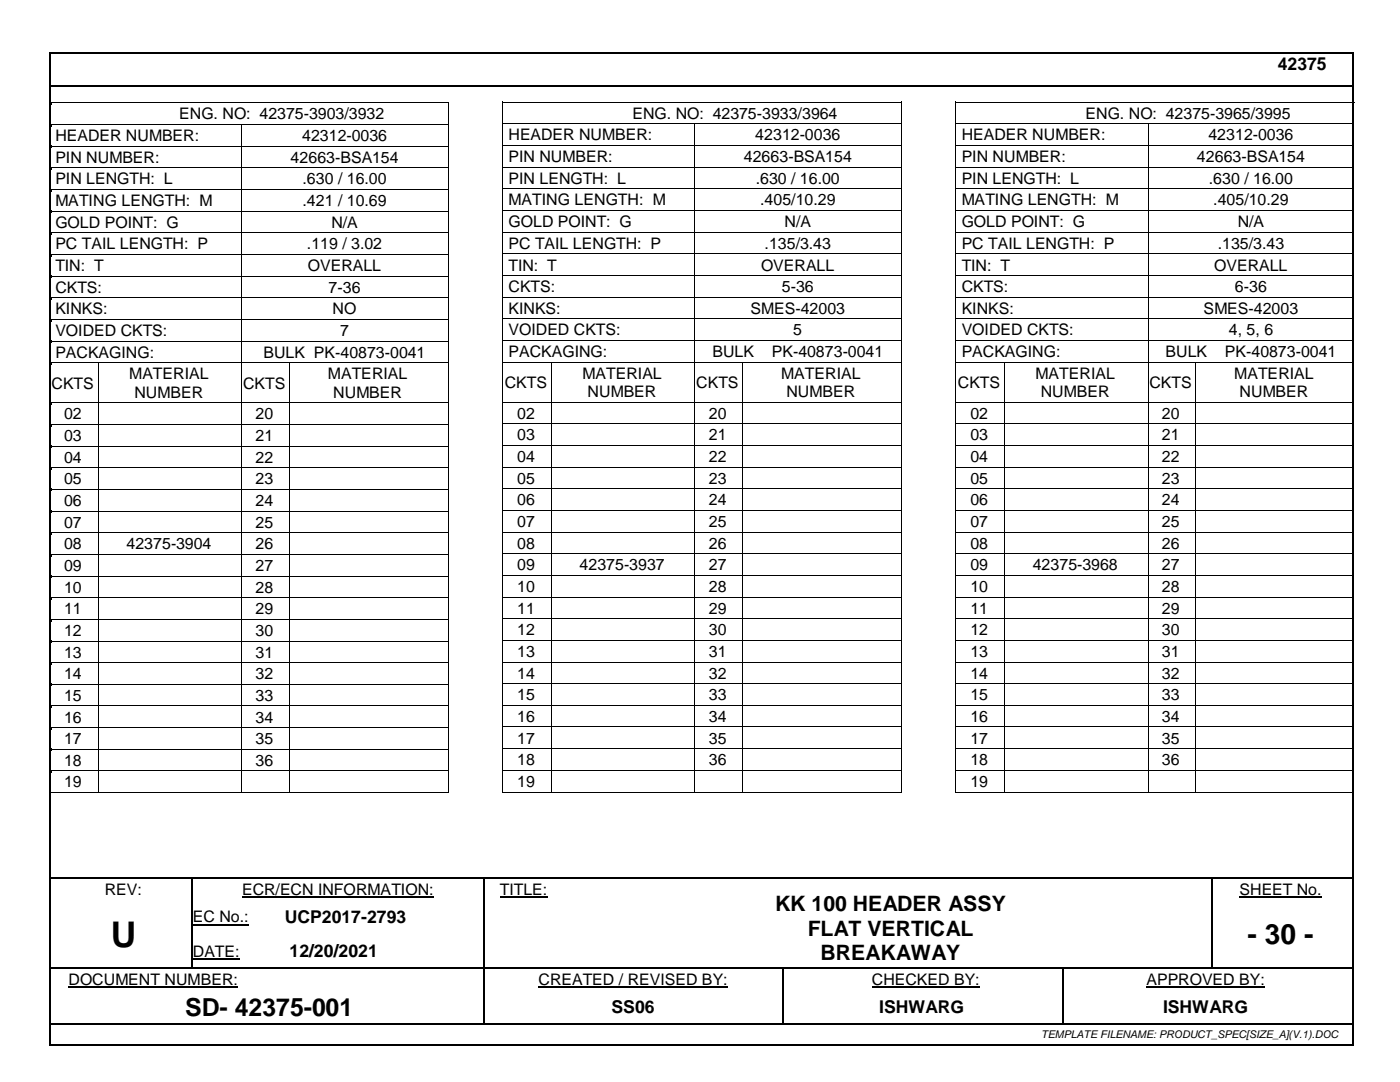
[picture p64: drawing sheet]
<svg xmlns="http://www.w3.org/2000/svg" width="279mm" height="216mm" viewBox="0 0 279 216" stroke-linecap="round" stroke-linejoin="round" font-family="sans-serif">
<defs><g id="words">
<text font-size="7.1" x="22.1" y="188.9">U</text>
<text font-size="5.6" x="249" y="188.3">- 30 -</text>
<text font-size="5" x="37" y="202.7">SD- 42375-001</text>
<g font-size="4.2">
<text x="154.7" y="181.9">KK 100 HEADER ASSY</text>
<text x="161.2" y="186.7">FLAT VERTICAL</text>
<text x="163.8" y="191.6">BREAKAWAY</text>
</g>
<g font-size="3.5">
<text x="255" y="13.9">42375</text>
<text x="56.8" y="184.1">UCP2017-2793</text>
<text x="57.8" y="191">12/20/2021</text>
<text x="122.1" y="202">SS06</text>
<text x="175.5" y="202">ISHWARG</text>
<text x="232.1" y="202">ISHWARG</text>
</g>
<g font-size="3.2">
<text x="35.8" y="23.8">ENG. NO: 42375-3903/3932</text>
<text x="126.2" y="23.7">ENG. NO: 42375-3933/3964</text>
<text x="216.7" y="23.7">ENG. NO: 42375-3965/3995</text>
<text x="11" y="28.2">HEADER NUMBER:</text>
<text x="60.3" y="28.2">42312-0036</text>
<text x="101.5" y="28">HEADER NUMBER:</text>
<text x="150.7" y="28">42312-0036</text>
<text x="191.9" y="28">HEADER NUMBER:</text>
<text x="241.2" y="28">42312-0036</text>
<text x="11" y="32.5">PIN NUMBER:</text>
<text x="58" y="32.5">42663-BSA154</text>
<text x="101.5" y="32.3">PIN NUMBER:</text>
<text x="148.4" y="32.3">42663-BSA154</text>
<text x="191.9" y="32.3">PIN NUMBER:</text>
<text x="238.9" y="32.3">42663-BSA154</text>
<text x="11" y="36.8">PIN LENGTH: L</text>
<text x="11" y="41.1">MATING LENGTH: M</text>
<text x="60.4" y="36.8">.630 / 16.00</text>
<text x="60.4" y="41.1">.421 / 10.69</text>
<text x="101.5" y="36.7">PIN LENGTH: L</text>
<text x="101.5" y="41">MATING LENGTH: M</text>
<text x="150.8" y="36.7">.630 / 16.00</text>
<text x="151.7" y="41">.405/10.29</text>
<text x="191.9" y="36.7">PIN LENGTH: L</text>
<text x="191.9" y="41">MATING LENGTH: M</text>
<text x="241.3" y="36.7">.630 / 16.00</text>
<text x="242.1" y="41">.405/10.29</text>
<text x="11" y="45.4">GOLD POINT: G</text>
<text x="66.1" y="45.4">N/A</text>
<text x="101.5" y="45.3">GOLD POINT: G</text>
<text x="156.6" y="45.3">N/A</text>
<text x="191.9" y="45.3">GOLD POINT: G</text>
<text x="247" y="45.3">N/A</text>
<text x="11" y="49.7">PC TAIL LENGTH: P</text>
<text x="61.3" y="49.7">.119 / 3.02</text>
<text x="101.5" y="49.6">PC TAIL LENGTH: P</text>
<text x="101.5" y="54">TIN: T</text>
<text x="151.9" y="54">OVERALL</text>
<text x="152.6" y="49.6">.135/3.43</text>
<text x="191.9" y="49.6">PC TAIL LENGTH: P</text>
<text x="191.9" y="54">TIN: T</text>
<text x="242.3" y="54">OVERALL</text>
<text x="243" y="49.6">.135/3.43</text>
<text x="11" y="54.1">TIN: T</text>
<text x="11" y="58.4">CKTS:</text>
<text x="61.4" y="54.1">OVERALL</text>
<text x="65.6" y="58.4">7-36</text>
<text x="101.5" y="58.3">CKTS:</text>
<text x="156" y="58.3">5-36</text>
<text x="191.9" y="58.3">CKTS:</text>
<text x="246.5" y="58.3">6-36</text>
<text x="11" y="62.7">KINKS:</text>
<text x="66.4" y="62.7">NO</text>
<text x="101.5" y="62.6">KINKS:</text>
<text x="149.8" y="62.6">SMES-42003</text>
<text x="191.9" y="62.6">KINKS:</text>
<text x="240.2" y="62.6">SMES-42003</text>
<text x="11" y="67.1">VOIDED CKTS:</text>
<text x="11" y="71.4">PACKAGING:</text>
<text x="52.6" y="71.4">BULK PK-40873-0041</text>
<text x="67.9" y="67.1">7</text>
<text x="101.5" y="66.9">VOIDED CKTS:</text>
<text x="101.5" y="71.3">PACKAGING:</text>
<text x="142.2" y="71.3">BULK</text>
<text x="154" y="71.3">PK-40873-0041</text>
<text x="158.3" y="66.9">5</text>
<text x="191.9" y="66.9">VOIDED CKTS:</text>
<text x="191.9" y="71.3">PACKAGING:</text>
<text x="232.6" y="71.3">BULK</text>
<text x="244.5" y="71.3">PK-40873-0041</text>
<text x="245.2" y="66.9">4, 5, 6</text>
<text x="10.3" y="77.5">CKTS</text>
<text x="25.8" y="75.7">MATERIAL</text>
<text x="48.5" y="77.5">CKTS</text>
<text x="65.5" y="75.7">MATERIAL</text>
<text x="100.7" y="77.4">CKTS</text>
<text x="116.2" y="75.6">MATERIAL</text>
<text x="139" y="77.4">CKTS</text>
<text x="155.9" y="75.6">MATERIAL</text>
<text x="191.2" y="77.4">CKTS</text>
<text x="206.7" y="75.6">MATERIAL</text>
<text x="229.4" y="77.4">CKTS</text>
<text x="246.3" y="75.6">MATERIAL</text>
<text x="12.8" y="83.7">02</text>
<text x="26.8" y="79.4">NUMBER</text>
<text x="51" y="83.7">20</text>
<text x="66.5" y="79.4">NUMBER</text>
<text x="103.2" y="83.5">02</text>
<text x="117.3" y="79.2">NUMBER</text>
<text x="141.5" y="83.5">20</text>
<text x="157" y="79.2">NUMBER</text>
<text x="193.7" y="83.5">02</text>
<text x="207.7" y="79.2">NUMBER</text>
<text x="231.9" y="83.5">20</text>
<text x="247.4" y="79.2">NUMBER</text>
<text x="12.8" y="88">03</text>
<text x="51" y="88">21</text>
<text x="103.2" y="87.9">03</text>
<text x="141.5" y="87.9">21</text>
<text x="193.7" y="87.9">03</text>
<text x="231.9" y="87.9">21</text>
<text x="12.8" y="92.3">04</text>
<text x="51" y="92.3">22</text>
<text x="103.2" y="92.2">04</text>
<text x="141.5" y="92.2">22</text>
<text x="193.7" y="92.2">04</text>
<text x="231.9" y="92.2">22</text>
<text x="12.8" y="96.6">05</text>
<text x="12.8" y="100.9">06</text>
<text x="51" y="96.6">23</text>
<text x="51" y="100.9">24</text>
<text x="103.2" y="96.5">05</text>
<text x="103.2" y="100.9">06</text>
<text x="141.5" y="96.5">23</text>
<text x="141.5" y="100.9">24</text>
<text x="193.7" y="96.5">05</text>
<text x="193.7" y="100.9">06</text>
<text x="231.9" y="96.5">23</text>
<text x="231.9" y="100.9">24</text>
<text x="12.8" y="105.3">07</text>
<text x="51" y="105.3">25</text>
<text x="103.2" y="105.2">07</text>
<text x="141.5" y="105.2">25</text>
<text x="193.7" y="105.2">07</text>
<text x="231.9" y="105.2">25</text>
<text x="12.8" y="109.6">08</text>
<text x="12.8" y="113.9">09</text>
<text x="25.2" y="109.6">42375-3904</text>
<text x="51" y="109.6">26</text>
<text x="51" y="113.9">27</text>
<text x="103.2" y="109.5">08</text>
<text x="103.2" y="113.8">09</text>
<text x="115.7" y="113.8">42375-3937</text>
<text x="141.5" y="109.5">26</text>
<text x="141.5" y="113.8">27</text>
<text x="193.7" y="109.5">08</text>
<text x="193.7" y="113.8">09</text>
<text x="206.1" y="113.8">42375-3968</text>
<text x="231.9" y="109.5">26</text>
<text x="231.9" y="113.8">27</text>
<text x="12.8" y="118.3">10</text>
<text x="51" y="118.3">28</text>
<text x="103.2" y="118.1">10</text>
<text x="141.5" y="118.1">28</text>
<text x="193.7" y="118.1">10</text>
<text x="231.9" y="118.1">28</text>
<text x="12.8" y="122.6">11</text>
<text x="51" y="122.6">29</text>
<text x="103.2" y="122.5">11</text>
<text x="141.5" y="122.5">29</text>
<text x="193.7" y="122.5">11</text>
<text x="231.9" y="122.5">29</text>
<text x="12.8" y="126.9">12</text>
<text x="12.8" y="131.2">13</text>
<text x="51" y="126.9">30</text>
<text x="51" y="131.2">31</text>
<text x="103.2" y="126.8">12</text>
<text x="103.2" y="131.1">13</text>
<text x="141.5" y="126.8">30</text>
<text x="141.5" y="131.1">31</text>
<text x="193.7" y="126.8">12</text>
<text x="193.7" y="131.1">13</text>
<text x="231.9" y="126.8">30</text>
<text x="231.9" y="131.1">31</text>
<text x="12.8" y="135.5">14</text>
<text x="51" y="135.5">32</text>
<text x="103.2" y="135.4">14</text>
<text x="141.5" y="135.4">32</text>
<text x="193.7" y="135.4">14</text>
<text x="231.9" y="135.4">32</text>
<text x="12.8" y="139.9">15</text>
<text x="51" y="139.9">33</text>
<text x="103.2" y="139.7">15</text>
<text x="141.5" y="139.7">33</text>
<text x="193.7" y="139.7">15</text>
<text x="231.9" y="139.7">33</text>
<text x="12.8" y="144.2">16</text>
<text x="12.8" y="148.5">17</text>
<text x="51" y="144.2">34</text>
<text x="51" y="148.5">35</text>
<text x="103.2" y="144">16</text>
<text x="103.2" y="148.4">17</text>
<text x="141.5" y="144">34</text>
<text x="141.5" y="148.4">35</text>
<text x="193.7" y="144">16</text>
<text x="193.7" y="148.4">17</text>
<text x="231.9" y="144">34</text>
<text x="231.9" y="148.4">35</text>
<text x="12.8" y="152.8">18</text>
<text x="51" y="152.8">36</text>
<text x="103.2" y="152.7">18</text>
<text x="141.5" y="152.7">36</text>
<text x="193.7" y="152.7">18</text>
<text x="231.9" y="152.7">36</text>
<text x="12.8" y="157.1">19</text>
<text x="103.2" y="157">19</text>
<text x="193.7" y="157">19</text>
<text x="20.9" y="178.5">REV:</text>
<text x="48.3" y="178.5">ECR/ECN INFORMATION:</text>
<text x="99.8" y="178.5">TITLE:</text>
<text x="247.4" y="178.5">SHEET No.</text>
<text x="38.5" y="184.1">EC No.:</text>
<text x="38.5" y="191">DATE:</text>
<text x="13.7" y="196.5">DOCUMENT NUMBER:</text>
<text x="107.5" y="196.5">CREATED / REVISED BY:</text>
<text x="174" y="196.5">CHECKED BY:</text>
<text x="228.8" y="196.5">APPROVED BY:</text>
</g>
<text font-size="2.1" x="207.8" y="207.1">TEMPLATE FILENAME: PRODUCT_SPEC[SIZE_A](V.1).DOC</text>
</g></defs>
<g fill="#000">
<path d="M9.8 10.3h.4v.4h-.4z" fill-rule="evenodd"/>
<path d="M9.8 10.3h.4v.4h-.4z" fill-rule="evenodd"/>
<path d="M10.2 17h.3v.4h-.3z" fill-rule="evenodd"/>
<path d="M10.2 17h.3v.4h-.3z" fill-rule="evenodd"/>
<path d="M10.2 17h.3v.4h-.3z" fill-rule="evenodd"/>
<path d="M10.5 17v.4z" fill-rule="evenodd"/>
<path d="M269.9 10.3h.4v.4h-.4z" fill-rule="evenodd"/>
<path d="M269.9 10.3h.4v.4h-.4z" fill-rule="evenodd"/>
<path d="M10.2 20.4h.1v.5h-.1z" fill-rule="evenodd"/>
<path d="M10.2 20.4h.1v.2h-.1z" fill-rule="evenodd"/>
<path d="M10.2 24.8h.1v.4h-.1z" fill-rule="evenodd"/>
<path d="M10.2 29.1h.1v.4h-.1z" fill-rule="evenodd"/>
<path d="M10.2 33.4h.1v.4h-.1z" fill-rule="evenodd"/>
<path d="M10.2 37.7h.1v.4h-.1z" fill-rule="evenodd"/>
<path d="M48.2 24.9h.2v.3h-.2z" fill-rule="evenodd"/>
<path d="M48.2 24.8h.2v.1h-.2z" fill-rule="evenodd"/>
<path d="M48.2 29.1h.2v.4h-.2z" fill-rule="evenodd"/>
<path d="M48.2 33.4h.2v.4h-.2z" fill-rule="evenodd"/>
<path d="M48.2 37.7h.2v.4h-.2z" fill-rule="evenodd"/>
<path d="M89.5 20.4h.1v.5h-.1z" fill-rule="evenodd"/>
<path d="M89.5 20.4h.1v.2h-.1z" fill-rule="evenodd"/>
<path d="M89.5 24.8h.1v.4h-.1z" fill-rule="evenodd"/>
<path d="M89.5 29.1h.1v.4h-.1z" fill-rule="evenodd"/>
<path d="M89.5 33.4h.1v.4h-.1z" fill-rule="evenodd"/>
<path d="M89.5 37.7h.1v.4h-.1z" fill-rule="evenodd"/>
<path d="M100.3 20.3h.1v.4h-.1z" fill-rule="evenodd"/>
<path d="M100.3 20.3h.1v.2h-.1z" fill-rule="evenodd"/>
<path d="M100.3 24.6h.1v.5h-.1z" fill-rule="evenodd"/>
<path d="M100.3 29h.1v.4h-.1z" fill-rule="evenodd"/>
<path d="M100.3 33.3h.1v.4h-.1z" fill-rule="evenodd"/>
<path d="M100.3 37.6h.1v.4h-.1z" fill-rule="evenodd"/>
<path d="M138.6 24.8h.2v.3h-.2z" fill-rule="evenodd"/>
<path d="M138.6 24.6h.2v.2h-.2z" fill-rule="evenodd"/>
<path d="M138.6 29h.2v.4h-.2z" fill-rule="evenodd"/>
<path d="M138.6 33.3h.2v.4h-.2z" fill-rule="evenodd"/>
<path d="M138.6 37.6h.2v.4h-.2z" fill-rule="evenodd"/>
<path d="M179.9 20.3h.2v.4h-.2z" fill-rule="evenodd"/>
<path d="M179.9 20.3h.2v.2h-.2z" fill-rule="evenodd"/>
<path d="M179.9 24.6h.2v.5h-.2z" fill-rule="evenodd"/>
<path d="M179.9 29h.2v.4h-.2z" fill-rule="evenodd"/>
<path d="M179.9 33.3h.2v.4h-.2z" fill-rule="evenodd"/>
<path d="M179.9 37.6h.2v.4h-.2z" fill-rule="evenodd"/>
<path d="M190.7 20.3h.2v.4h-.2z" fill-rule="evenodd"/>
<path d="M190.7 20.3h.2v.2h-.2z" fill-rule="evenodd"/>
<path d="M190.7 24.6h.2v.5h-.2z" fill-rule="evenodd"/>
<path d="M190.7 29h.2v.4h-.2z" fill-rule="evenodd"/>
<path d="M190.7 33.3h.2v.4h-.2z" fill-rule="evenodd"/>
<path d="M190.7 37.6h.2v.4h-.2z" fill-rule="evenodd"/>
<path d="M229.1 24.8h.1v.3h-.1z" fill-rule="evenodd"/>
<path d="M229.1 24.6h.1v.2h-.1z" fill-rule="evenodd"/>
<path d="M229.1 29h.1v.4h-.1z" fill-rule="evenodd"/>
<path d="M229.1 33.3h.1v.4h-.1z" fill-rule="evenodd"/>
<path d="M229.1 37.6h.1v.4h-.1z" fill-rule="evenodd"/>
<path d="M10.2 42h.1v.5h-.1z" fill-rule="evenodd"/>
<path d="M10.2 46.4h.1v.4h-.1z" fill-rule="evenodd"/>
<path d="M10.2 50.7h.1v.4h-.1z" fill-rule="evenodd"/>
<path d="M10.2 55h.1v.5h-.1z" fill-rule="evenodd"/>
<path d="M10.2 59.4h.1v.4h-.1z" fill-rule="evenodd"/>
<path d="M48.2 42h.2v.5h-.2z" fill-rule="evenodd"/>
<path d="M48.2 46.4h.2v.4h-.2z" fill-rule="evenodd"/>
<path d="M48.2 50.7h.2v.4h-.2z" fill-rule="evenodd"/>
<path d="M48.2 55h.2v.5h-.2z" fill-rule="evenodd"/>
<path d="M48.2 59.4h.2v.4h-.2z" fill-rule="evenodd"/>
<path d="M89.5 42h.1v.5h-.1z" fill-rule="evenodd"/>
<path d="M89.5 46.4h.1v.4h-.1z" fill-rule="evenodd"/>
<path d="M89.5 50.7h.1v.4h-.1z" fill-rule="evenodd"/>
<path d="M89.5 55h.1v.5h-.1z" fill-rule="evenodd"/>
<path d="M89.5 59.4h.1v.4h-.1z" fill-rule="evenodd"/>
<path d="M100.3 41.9h.1v.4h-.1z" fill-rule="evenodd"/>
<path d="M100.3 46.2h.1v.5h-.1z" fill-rule="evenodd"/>
<path d="M100.3 50.6h.1v.4h-.1z" fill-rule="evenodd"/>
<path d="M100.3 54.9h.1v.4h-.1z" fill-rule="evenodd"/>
<path d="M100.3 59.2h.1v.5h-.1z" fill-rule="evenodd"/>
<path d="M138.6 41.9h.2v.4h-.2z" fill-rule="evenodd"/>
<path d="M138.6 46.2h.2v.5h-.2z" fill-rule="evenodd"/>
<path d="M138.6 50.6h.2v.4h-.2z" fill-rule="evenodd"/>
<path d="M138.6 54.9h.2v.4h-.2z" fill-rule="evenodd"/>
<path d="M138.6 59.2h.2v.5h-.2z" fill-rule="evenodd"/>
<path d="M179.9 41.9h.2v.4h-.2z" fill-rule="evenodd"/>
<path d="M179.9 46.2h.2v.5h-.2z" fill-rule="evenodd"/>
<path d="M179.9 50.6h.2v.4h-.2z" fill-rule="evenodd"/>
<path d="M179.9 54.9h.2v.4h-.2z" fill-rule="evenodd"/>
<path d="M179.9 59.2h.2v.5h-.2z" fill-rule="evenodd"/>
<path d="M190.7 41.9h.2v.4h-.2z" fill-rule="evenodd"/>
<path d="M190.7 46.2h.2v.5h-.2z" fill-rule="evenodd"/>
<path d="M190.7 50.6h.2v.4h-.2z" fill-rule="evenodd"/>
<path d="M190.7 54.9h.2v.4h-.2z" fill-rule="evenodd"/>
<path d="M190.7 59.2h.2v.5h-.2z" fill-rule="evenodd"/>
<path d="M229.1 41.9h.1v.4h-.1z" fill-rule="evenodd"/>
<path d="M229.1 46.2h.1v.5h-.1z" fill-rule="evenodd"/>
<path d="M229.1 50.6h.1v.4h-.1z" fill-rule="evenodd"/>
<path d="M229.1 54.9h.1v.4h-.1z" fill-rule="evenodd"/>
<path d="M229.1 59.2h.1v.5h-.1z" fill-rule="evenodd"/>
<path d="M10.2 63.7h.1v.4h-.1z" fill-rule="evenodd"/>
<path d="M10.2 68h.1v.4h-.1z" fill-rule="evenodd"/>
<path d="M10.2 72.3h.1v.4h-.1z" fill-rule="evenodd"/>
<path d="M19.6 72.5h.2v.2h-.2z" fill-rule="evenodd"/>
<path d="M19.6 72.3h.2v.2h-.2z" fill-rule="evenodd"/>
<path d="M48.2 63.7h.2v.4h-.2z" fill-rule="evenodd"/>
<path d="M48.2 68h.2v.4h-.2z" fill-rule="evenodd"/>
<path d="M48.2 72.3h.2v.4h-.2z" fill-rule="evenodd"/>
<path d="M57.7 72.5h.2v.2h-.2z" fill-rule="evenodd"/>
<path d="M57.7 72.3h.2v.2h-.2z" fill-rule="evenodd"/>
<path d="M89.5 63.7h.1v.4h-.1z" fill-rule="evenodd"/>
<path d="M89.5 68h.1v.4h-.1z" fill-rule="evenodd"/>
<path d="M89.5 72.3h.1v.4h-.1z" fill-rule="evenodd"/>
<path d="M100.3 63.5h.1v.5h-.1z" fill-rule="evenodd"/>
<path d="M100.3 67.9h.1v.4h-.1z" fill-rule="evenodd"/>
<path d="M100.3 72.2h.1v.4h-.1z" fill-rule="evenodd"/>
<path d="M110 72.4h.2v.2h-.2z" fill-rule="evenodd"/>
<path d="M110 72.2h.2v.2h-.2z" fill-rule="evenodd"/>
<path d="M138.6 63.5h.2v.5h-.2z" fill-rule="evenodd"/>
<path d="M138.6 67.9h.2v.4h-.2z" fill-rule="evenodd"/>
<path d="M138.6 72.2h.2v.4h-.2z" fill-rule="evenodd"/>
<path d="M148.1 72.4h.2v.2h-.2z" fill-rule="evenodd"/>
<path d="M148.1 72.2h.2v.2h-.2z" fill-rule="evenodd"/>
<path d="M179.9 63.5h.2v.5h-.2z" fill-rule="evenodd"/>
<path d="M179.9 67.9h.2v.4h-.2z" fill-rule="evenodd"/>
<path d="M179.9 72.2h.2v.4h-.2z" fill-rule="evenodd"/>
<path d="M190.7 63.5h.2v.5h-.2z" fill-rule="evenodd"/>
<path d="M190.7 67.9h.2v.4h-.2z" fill-rule="evenodd"/>
<path d="M190.7 72.2h.2v.4h-.2z" fill-rule="evenodd"/>
<path d="M200.5 72.4h.1v.2h-.1z" fill-rule="evenodd"/>
<path d="M200.5 72.2h.1v.2h-.1z" fill-rule="evenodd"/>
<path d="M229.1 63.5h.1v.5h-.1z" fill-rule="evenodd"/>
<path d="M229.1 67.9h.1v.4h-.1z" fill-rule="evenodd"/>
<path d="M229.1 72.2h.1v.4h-.1z" fill-rule="evenodd"/>
<path d="M238.6 72.4h.2v.2h-.2z" fill-rule="evenodd"/>
<path d="M238.6 72.2h.2v.2h-.2z" fill-rule="evenodd"/>
<path d="M10.2 80.3h.1v.4h-.1z" fill-rule="evenodd"/>
<path d="M10.2 84.6h.1v.4h-.1z" fill-rule="evenodd"/>
<path d="M10.2 88.9h.1v.4h-.1z" fill-rule="evenodd"/>
<path d="M10.2 93.2h.1v.5h-.1z" fill-rule="evenodd"/>
<path d="M10.2 97.6h.1v.4h-.1z" fill-rule="evenodd"/>
<path d="M19.6 80.3h.2v.4h-.2z" fill-rule="evenodd"/>
<path d="M19.6 84.6h.2v.4h-.2z" fill-rule="evenodd"/>
<path d="M19.6 88.9h.2v.4h-.2z" fill-rule="evenodd"/>
<path d="M19.6 93.2h.2v.5h-.2z" fill-rule="evenodd"/>
<path d="M19.6 97.6h.2v.4h-.2z" fill-rule="evenodd"/>
<path d="M48.2 80.3h.2v.4h-.2z" fill-rule="evenodd"/>
<path d="M48.2 84.6h.2v.4h-.2z" fill-rule="evenodd"/>
<path d="M48.2 88.9h.2v.4h-.2z" fill-rule="evenodd"/>
<path d="M48.2 93.2h.2v.5h-.2z" fill-rule="evenodd"/>
<path d="M48.2 97.6h.2v.4h-.2z" fill-rule="evenodd"/>
<path d="M57.7 80.3h.2v.4h-.2z" fill-rule="evenodd"/>
<path d="M57.7 84.6h.2v.4h-.2z" fill-rule="evenodd"/>
<path d="M57.7 88.9h.2v.4h-.2z" fill-rule="evenodd"/>
<path d="M57.7 93.2h.2v.5h-.2z" fill-rule="evenodd"/>
<path d="M57.7 97.6h.2v.4h-.2z" fill-rule="evenodd"/>
<path d="M89.5 80.3h.1v.4h-.1z" fill-rule="evenodd"/>
<path d="M89.5 84.6h.1v.4h-.1z" fill-rule="evenodd"/>
<path d="M89.5 88.9h.1v.4h-.1z" fill-rule="evenodd"/>
<path d="M89.5 93.2h.1v.5h-.1z" fill-rule="evenodd"/>
<path d="M89.5 97.6h.1v.4h-.1z" fill-rule="evenodd"/>
<path d="M100.3 80.2h.1v.4h-.1z" fill-rule="evenodd"/>
<path d="M100.3 84.5h.1v.4h-.1z" fill-rule="evenodd"/>
<path d="M100.3 88.8h.1v.4h-.1z" fill-rule="evenodd"/>
<path d="M100.3 93.1h.1v.4h-.1z" fill-rule="evenodd"/>
<path d="M100.3 97.5h.1v.4h-.1z" fill-rule="evenodd"/>
<path d="M110 80.2h.2v.4h-.2z" fill-rule="evenodd"/>
<path d="M110 84.5h.2v.4h-.2z" fill-rule="evenodd"/>
<path d="M110 88.8h.2v.4h-.2z" fill-rule="evenodd"/>
<path d="M110 93.1h.2v.4h-.2z" fill-rule="evenodd"/>
<path d="M110 97.5h.2v.4h-.2z" fill-rule="evenodd"/>
<path d="M138.6 80.2h.2v.4h-.2z" fill-rule="evenodd"/>
<path d="M138.6 84.5h.2v.4h-.2z" fill-rule="evenodd"/>
<path d="M138.6 88.8h.2v.4h-.2z" fill-rule="evenodd"/>
<path d="M138.6 93.1h.2v.4h-.2z" fill-rule="evenodd"/>
<path d="M138.6 97.5h.2v.4h-.2z" fill-rule="evenodd"/>
<path d="M148.1 80.2h.2v.4h-.2z" fill-rule="evenodd"/>
<path d="M148.1 84.5h.2v.4h-.2z" fill-rule="evenodd"/>
<path d="M148.1 88.8h.2v.4h-.2z" fill-rule="evenodd"/>
<path d="M148.1 93.1h.2v.4h-.2z" fill-rule="evenodd"/>
<path d="M148.1 97.5h.2v.4h-.2z" fill-rule="evenodd"/>
<path d="M179.9 80.2h.2v.4h-.2z" fill-rule="evenodd"/>
<path d="M179.9 84.5h.2v.4h-.2z" fill-rule="evenodd"/>
<path d="M179.9 88.8h.2v.4h-.2z" fill-rule="evenodd"/>
<path d="M179.9 93.1h.2v.4h-.2z" fill-rule="evenodd"/>
<path d="M179.9 97.5h.2v.4h-.2z" fill-rule="evenodd"/>
<path d="M190.7 80.2h.2v.4h-.2z" fill-rule="evenodd"/>
<path d="M190.7 84.5h.2v.4h-.2z" fill-rule="evenodd"/>
<path d="M190.7 88.8h.2v.4h-.2z" fill-rule="evenodd"/>
<path d="M190.7 93.1h.2v.4h-.2z" fill-rule="evenodd"/>
<path d="M190.7 97.5h.2v.4h-.2z" fill-rule="evenodd"/>
<path d="M200.5 80.2h.1v.4h-.1z" fill-rule="evenodd"/>
<path d="M200.5 84.5h.1v.4h-.1z" fill-rule="evenodd"/>
<path d="M200.5 88.8h.1v.4h-.1z" fill-rule="evenodd"/>
<path d="M200.5 93.1h.1v.4h-.1z" fill-rule="evenodd"/>
<path d="M200.5 97.5h.1v.4h-.1z" fill-rule="evenodd"/>
<path d="M229.1 80.2h.1v.4h-.1z" fill-rule="evenodd"/>
<path d="M229.1 84.5h.1v.4h-.1z" fill-rule="evenodd"/>
<path d="M229.1 88.8h.1v.4h-.1z" fill-rule="evenodd"/>
<path d="M229.1 93.1h.1v.4h-.1z" fill-rule="evenodd"/>
<path d="M229.1 97.5h.1v.4h-.1z" fill-rule="evenodd"/>
<path d="M238.6 80.2h.2v.4h-.2z" fill-rule="evenodd"/>
<path d="M238.6 84.5h.2v.4h-.2z" fill-rule="evenodd"/>
<path d="M238.6 88.8h.2v.4h-.2z" fill-rule="evenodd"/>
<path d="M238.6 93.1h.2v.4h-.2z" fill-rule="evenodd"/>
<path d="M238.6 97.5h.2v.4h-.2z" fill-rule="evenodd"/>
<path d="M10.2 101.9h.1v.4h-.1z" fill-rule="evenodd"/>
<path d="M10.2 106.2h.1v.5h-.1z" fill-rule="evenodd"/>
<path d="M10.2 110.5h.1v.5h-.1z" fill-rule="evenodd"/>
<path d="M10.2 114.9h.1v.4h-.1z" fill-rule="evenodd"/>
<path d="M10.2 119.2h.1v.4h-.1z" fill-rule="evenodd"/>
<path d="M19.6 101.9h.2v.4h-.2z" fill-rule="evenodd"/>
<path d="M19.6 106.2h.2v.5h-.2z" fill-rule="evenodd"/>
<path d="M19.6 110.5h.2v.5h-.2z" fill-rule="evenodd"/>
<path d="M19.6 114.9h.2v.4h-.2z" fill-rule="evenodd"/>
<path d="M19.6 119.2h.2v.4h-.2z" fill-rule="evenodd"/>
<path d="M48.2 101.9h.2v.4h-.2z" fill-rule="evenodd"/>
<path d="M48.2 106.2h.2v.5h-.2z" fill-rule="evenodd"/>
<path d="M48.2 110.5h.2v.5h-.2z" fill-rule="evenodd"/>
<path d="M48.2 114.9h.2v.4h-.2z" fill-rule="evenodd"/>
<path d="M48.2 119.2h.2v.4h-.2z" fill-rule="evenodd"/>
<path d="M57.7 101.9h.2v.4h-.2z" fill-rule="evenodd"/>
<path d="M57.7 106.2h.2v.5h-.2z" fill-rule="evenodd"/>
<path d="M57.7 110.5h.2v.5h-.2z" fill-rule="evenodd"/>
<path d="M57.7 114.9h.2v.4h-.2z" fill-rule="evenodd"/>
<path d="M57.7 119.2h.2v.4h-.2z" fill-rule="evenodd"/>
<path d="M89.5 101.9h.1v.4h-.1z" fill-rule="evenodd"/>
<path d="M89.5 106.2h.1v.5h-.1z" fill-rule="evenodd"/>
<path d="M89.5 110.5h.1v.5h-.1z" fill-rule="evenodd"/>
<path d="M89.5 114.9h.1v.4h-.1z" fill-rule="evenodd"/>
<path d="M89.5 119.2h.1v.4h-.1z" fill-rule="evenodd"/>
<path d="M100.3 101.8h.1v.4h-.1z" fill-rule="evenodd"/>
<path d="M100.3 106.1h.1v.4h-.1z" fill-rule="evenodd"/>
<path d="M100.3 110.4h.1v.4h-.1z" fill-rule="evenodd"/>
<path d="M100.3 114.7h.1v.5h-.1z" fill-rule="evenodd"/>
<path d="M100.3 119.1h.1v.4h-.1z" fill-rule="evenodd"/>
<path d="M110 101.8h.2v.4h-.2z" fill-rule="evenodd"/>
<path d="M110 106.1h.2v.4h-.2z" fill-rule="evenodd"/>
<path d="M110 110.4h.2v.4h-.2z" fill-rule="evenodd"/>
<path d="M110 114.7h.2v.5h-.2z" fill-rule="evenodd"/>
<path d="M110 119.1h.2v.4h-.2z" fill-rule="evenodd"/>
<path d="M138.6 101.8h.2v.4h-.2z" fill-rule="evenodd"/>
<path d="M138.6 106.1h.2v.4h-.2z" fill-rule="evenodd"/>
<path d="M138.6 110.4h.2v.4h-.2z" fill-rule="evenodd"/>
<path d="M138.6 114.7h.2v.5h-.2z" fill-rule="evenodd"/>
<path d="M138.6 119.1h.2v.4h-.2z" fill-rule="evenodd"/>
<path d="M148.1 101.8h.2v.4h-.2z" fill-rule="evenodd"/>
<path d="M148.1 106.1h.2v.4h-.2z" fill-rule="evenodd"/>
<path d="M148.1 110.4h.2v.4h-.2z" fill-rule="evenodd"/>
<path d="M148.1 114.7h.2v.5h-.2z" fill-rule="evenodd"/>
<path d="M148.1 119.1h.2v.4h-.2z" fill-rule="evenodd"/>
<path d="M179.9 101.8h.2v.4h-.2z" fill-rule="evenodd"/>
<path d="M179.9 106.1h.2v.4h-.2z" fill-rule="evenodd"/>
<path d="M179.9 110.4h.2v.4h-.2z" fill-rule="evenodd"/>
<path d="M179.9 114.7h.2v.5h-.2z" fill-rule="evenodd"/>
<path d="M179.9 119.1h.2v.4h-.2z" fill-rule="evenodd"/>
<path d="M190.7 101.8h.2v.4h-.2z" fill-rule="evenodd"/>
<path d="M190.7 106.1h.2v.4h-.2z" fill-rule="evenodd"/>
<path d="M190.7 110.4h.2v.4h-.2z" fill-rule="evenodd"/>
<path d="M190.7 114.7h.2v.5h-.2z" fill-rule="evenodd"/>
<path d="M190.7 119.1h.2v.4h-.2z" fill-rule="evenodd"/>
<path d="M200.5 101.8h.1v.4h-.1z" fill-rule="evenodd"/>
<path d="M200.5 106.1h.1v.4h-.1z" fill-rule="evenodd"/>
<path d="M200.5 110.4h.1v.4h-.1z" fill-rule="evenodd"/>
<path d="M200.5 114.7h.1v.5h-.1z" fill-rule="evenodd"/>
<path d="M200.5 119.1h.1v.4h-.1z" fill-rule="evenodd"/>
<path d="M229.1 101.8h.1v.4h-.1z" fill-rule="evenodd"/>
<path d="M229.1 106.1h.1v.4h-.1z" fill-rule="evenodd"/>
<path d="M229.1 110.4h.1v.4h-.1z" fill-rule="evenodd"/>
<path d="M229.1 114.7h.1v.5h-.1z" fill-rule="evenodd"/>
<path d="M229.1 119.1h.1v.4h-.1z" fill-rule="evenodd"/>
<path d="M238.6 101.8h.2v.4h-.2z" fill-rule="evenodd"/>
<path d="M238.6 106.1h.2v.4h-.2z" fill-rule="evenodd"/>
<path d="M238.6 110.4h.2v.4h-.2z" fill-rule="evenodd"/>
<path d="M238.6 114.7h.2v.5h-.2z" fill-rule="evenodd"/>
<path d="M238.6 119.1h.2v.4h-.2z" fill-rule="evenodd"/>
<path d="M10.2 123.5h.1v.4h-.1z" fill-rule="evenodd"/>
<path d="M10.2 127.8h.1v.5h-.1z" fill-rule="evenodd"/>
<path d="M10.2 132.1h.1v.5h-.1z" fill-rule="evenodd"/>
<path d="M10.2 136.5h.1v.4h-.1z" fill-rule="evenodd"/>
<path d="M19.6 123.5h.2v.4h-.2z" fill-rule="evenodd"/>
<path d="M19.6 127.8h.2v.5h-.2z" fill-rule="evenodd"/>
<path d="M19.6 132.1h.2v.5h-.2z" fill-rule="evenodd"/>
<path d="M19.6 136.5h.2v.4h-.2z" fill-rule="evenodd"/>
<path d="M48.2 123.5h.2v.4h-.2z" fill-rule="evenodd"/>
<path d="M48.2 127.8h.2v.5h-.2z" fill-rule="evenodd"/>
<path d="M48.2 132.1h.2v.5h-.2z" fill-rule="evenodd"/>
<path d="M48.2 136.5h.2v.4h-.2z" fill-rule="evenodd"/>
<path d="M57.7 123.5h.2v.4h-.2z" fill-rule="evenodd"/>
<path d="M57.7 127.8h.2v.5h-.2z" fill-rule="evenodd"/>
<path d="M57.7 132.1h.2v.5h-.2z" fill-rule="evenodd"/>
<path d="M57.7 136.5h.2v.4h-.2z" fill-rule="evenodd"/>
<path d="M89.5 123.5h.1v.4h-.1z" fill-rule="evenodd"/>
<path d="M89.5 127.8h.1v.5h-.1z" fill-rule="evenodd"/>
<path d="M89.5 132.1h.1v.5h-.1z" fill-rule="evenodd"/>
<path d="M89.5 136.5h.1v.4h-.1z" fill-rule="evenodd"/>
<path d="M100.3 123.4h.1v.4h-.1z" fill-rule="evenodd"/>
<path d="M100.3 127.7h.1v.4h-.1z" fill-rule="evenodd"/>
<path d="M100.3 132h.1v.4h-.1z" fill-rule="evenodd"/>
<path d="M100.3 136.3h.1v.5h-.1z" fill-rule="evenodd"/>
<path d="M110 123.4h.2v.4h-.2z" fill-rule="evenodd"/>
<path d="M110 127.7h.2v.4h-.2z" fill-rule="evenodd"/>
<path d="M110 132h.2v.4h-.2z" fill-rule="evenodd"/>
<path d="M110 136.3h.2v.5h-.2z" fill-rule="evenodd"/>
<path d="M138.6 123.4h.2v.4h-.2z" fill-rule="evenodd"/>
<path d="M138.6 127.7h.2v.4h-.2z" fill-rule="evenodd"/>
<path d="M138.6 132h.2v.4h-.2z" fill-rule="evenodd"/>
<path d="M138.6 136.3h.2v.5h-.2z" fill-rule="evenodd"/>
<path d="M148.1 123.4h.2v.4h-.2z" fill-rule="evenodd"/>
<path d="M148.1 127.7h.2v.4h-.2z" fill-rule="evenodd"/>
<path d="M148.1 132h.2v.4h-.2z" fill-rule="evenodd"/>
<path d="M148.1 136.3h.2v.5h-.2z" fill-rule="evenodd"/>
<path d="M179.9 123.4h.2v.4h-.2z" fill-rule="evenodd"/>
<path d="M179.9 127.7h.2v.4h-.2z" fill-rule="evenodd"/>
<path d="M179.9 132h.2v.4h-.2z" fill-rule="evenodd"/>
<path d="M179.9 136.3h.2v.5h-.2z" fill-rule="evenodd"/>
<path d="M190.7 123.4h.2v.4h-.2z" fill-rule="evenodd"/>
<path d="M190.7 127.7h.2v.4h-.2z" fill-rule="evenodd"/>
<path d="M190.7 132h.2v.4h-.2z" fill-rule="evenodd"/>
<path d="M190.7 136.3h.2v.5h-.2z" fill-rule="evenodd"/>
<path d="M200.5 123.4h.1v.4h-.1z" fill-rule="evenodd"/>
<path d="M200.5 127.7h.1v.4h-.1z" fill-rule="evenodd"/>
<path d="M200.5 132h.1v.4h-.1z" fill-rule="evenodd"/>
<path d="M200.5 136.3h.1v.5h-.1z" fill-rule="evenodd"/>
<path d="M229.1 123.4h.1v.4h-.1z" fill-rule="evenodd"/>
<path d="M229.1 127.7h.1v.4h-.1z" fill-rule="evenodd"/>
<path d="M229.1 132h.1v.4h-.1z" fill-rule="evenodd"/>
<path d="M229.1 136.3h.1v.5h-.1z" fill-rule="evenodd"/>
<path d="M238.6 123.4h.2v.4h-.2z" fill-rule="evenodd"/>
<path d="M238.6 127.7h.2v.4h-.2z" fill-rule="evenodd"/>
<path d="M238.6 132h.2v.4h-.2z" fill-rule="evenodd"/>
<path d="M238.6 136.3h.2v.5h-.2z" fill-rule="evenodd"/>
<path d="M10.2 140.8h.1v.4h-.1z" fill-rule="evenodd"/>
<path d="M10.2 145.1h.1v.4h-.1z" fill-rule="evenodd"/>
<path d="M10.2 149.4h.1v.4h-.1z" fill-rule="evenodd"/>
<path d="M10.2 153.7h.1v.5h-.1z" fill-rule="evenodd"/>
<path d="M10.2 158.1h.1v.2h-.1z" fill-rule="evenodd"/>
<path d="M10.2 158.1h.1v.2h-.1z" fill-rule="evenodd"/>
<path d="M19.6 140.8h.2v.4h-.2z" fill-rule="evenodd"/>
<path d="M19.6 145.1h.2v.4h-.2z" fill-rule="evenodd"/>
<path d="M19.6 149.4h.2v.4h-.2z" fill-rule="evenodd"/>
<path d="M19.6 153.7h.2v.5h-.2z" fill-rule="evenodd"/>
<path d="M19.6 158.1h.2v.2h-.2z" fill-rule="evenodd"/>
<path d="M48.2 140.8h.2v.4h-.2z" fill-rule="evenodd"/>
<path d="M48.2 145.1h.2v.4h-.2z" fill-rule="evenodd"/>
<path d="M48.2 149.4h.2v.4h-.2z" fill-rule="evenodd"/>
<path d="M48.2 153.7h.2v.5h-.2z" fill-rule="evenodd"/>
<path d="M48.2 158.1h.2v.2h-.2z" fill-rule="evenodd"/>
<path d="M57.7 140.8h.2v.4h-.2z" fill-rule="evenodd"/>
<path d="M57.7 145.1h.2v.4h-.2z" fill-rule="evenodd"/>
<path d="M57.7 149.4h.2v.4h-.2z" fill-rule="evenodd"/>
<path d="M57.7 153.7h.2v.5h-.2z" fill-rule="evenodd"/>
<path d="M57.7 158.1h.2v.2h-.2z" fill-rule="evenodd"/>
<path d="M89.5 140.8h.1v.4h-.1z" fill-rule="evenodd"/>
<path d="M89.5 145.1h.1v.4h-.1z" fill-rule="evenodd"/>
<path d="M89.5 149.4h.1v.4h-.1z" fill-rule="evenodd"/>
<path d="M89.5 153.7h.1v.5h-.1z" fill-rule="evenodd"/>
<path d="M89.5 158.1h.1v.2h-.1z" fill-rule="evenodd"/>
<path d="M89.5 158.1h.1v.2h-.1z" fill-rule="evenodd"/>
<path d="M100.3 140.7h.1v.4h-.1z" fill-rule="evenodd"/>
<path d="M100.3 145h.1v.4h-.1z" fill-rule="evenodd"/>
<path d="M100.3 149.3h.1v.4h-.1z" fill-rule="evenodd"/>
<path d="M100.3 153.6h.1v.4h-.1z" fill-rule="evenodd"/>
<path d="M100.3 158h.1v.1h-.1z" fill-rule="evenodd"/>
<path d="M100.3 158h.1v.1h-.1z" fill-rule="evenodd"/>
<path d="M110 140.7h.2v.4h-.2z" fill-rule="evenodd"/>
<path d="M110 145h.2v.4h-.2z" fill-rule="evenodd"/>
<path d="M110 149.3h.2v.4h-.2z" fill-rule="evenodd"/>
<path d="M110 153.6h.2v.4h-.2z" fill-rule="evenodd"/>
<path d="M110 158h.2v.1h-.2z" fill-rule="evenodd"/>
<path d="M138.6 140.7h.2v.4h-.2z" fill-rule="evenodd"/>
<path d="M138.6 145h.2v.4h-.2z" fill-rule="evenodd"/>
<path d="M138.6 149.3h.2v.4h-.2z" fill-rule="evenodd"/>
<path d="M138.6 153.6h.2v.4h-.2z" fill-rule="evenodd"/>
<path d="M138.6 158h.2v.1h-.2z" fill-rule="evenodd"/>
<path d="M148.1 140.7h.2v.4h-.2z" fill-rule="evenodd"/>
<path d="M148.1 145h.2v.4h-.2z" fill-rule="evenodd"/>
<path d="M148.1 149.3h.2v.4h-.2z" fill-rule="evenodd"/>
<path d="M148.1 153.6h.2v.4h-.2z" fill-rule="evenodd"/>
<path d="M148.1 158h.2v.1h-.2z" fill-rule="evenodd"/>
<path d="M179.9 140.7h.2v.4h-.2z" fill-rule="evenodd"/>
<path d="M179.9 145h.2v.4h-.2z" fill-rule="evenodd"/>
<path d="M179.9 149.3h.2v.4h-.2z" fill-rule="evenodd"/>
<path d="M179.9 153.6h.2v.4h-.2z" fill-rule="evenodd"/>
<path d="M179.9 158h.2v.1h-.2z" fill-rule="evenodd"/>
<path d="M179.9 158h.2v.1h-.2z" fill-rule="evenodd"/>
<path d="M190.7 140.7h.2v.4h-.2z" fill-rule="evenodd"/>
<path d="M190.7 145h.2v.4h-.2z" fill-rule="evenodd"/>
<path d="M190.7 149.3h.2v.4h-.2z" fill-rule="evenodd"/>
<path d="M190.7 153.6h.2v.4h-.2z" fill-rule="evenodd"/>
<path d="M190.7 158h.2v.1h-.2z" fill-rule="evenodd"/>
<path d="M190.7 158h.2v.1h-.2z" fill-rule="evenodd"/>
<path d="M200.5 140.7h.1v.4h-.1z" fill-rule="evenodd"/>
<path d="M200.5 145h.1v.4h-.1z" fill-rule="evenodd"/>
<path d="M200.5 149.3h.1v.4h-.1z" fill-rule="evenodd"/>
<path d="M200.5 153.6h.1v.4h-.1z" fill-rule="evenodd"/>
<path d="M200.5 158h.1v.1h-.1z" fill-rule="evenodd"/>
<path d="M229.1 140.7h.1v.4h-.1z" fill-rule="evenodd"/>
<path d="M229.1 145h.1v.4h-.1z" fill-rule="evenodd"/>
<path d="M229.1 149.3h.1v.4h-.1z" fill-rule="evenodd"/>
<path d="M229.1 153.6h.1v.4h-.1z" fill-rule="evenodd"/>
<path d="M229.1 158h.1v.1h-.1z" fill-rule="evenodd"/>
<path d="M238.6 140.7h.2v.4h-.2z" fill-rule="evenodd"/>
<path d="M238.6 145h.2v.4h-.2z" fill-rule="evenodd"/>
<path d="M238.6 149.3h.2v.4h-.2z" fill-rule="evenodd"/>
<path d="M238.6 153.6h.2v.4h-.2z" fill-rule="evenodd"/>
<path d="M238.6 158h.2v.1h-.2z" fill-rule="evenodd"/>
<path d="M38.2 175.3h.3v.2h-.3z" fill-rule="evenodd"/>
<path d="M38.2 175h.4v.3h-.4z" fill-rule="evenodd"/>
<path d="M96.4 175.3h.3v.2h-.3z" fill-rule="evenodd"/>
<path d="M96.4 175h.3v.3h-.3z" fill-rule="evenodd"/>
<path d="M113.6 175h.3v.3h-.3z" fill-rule="evenodd"/>
<path d="M241.8 175.3h.3v.2h-.3z" fill-rule="evenodd"/>
<path d="M241.8 175h.4v.3h-.4z" fill-rule="evenodd"/>
<path d="M269.1 175h.3v.3h-.3z" fill-rule="evenodd"/>
<path d="M269.4 175h.5v.3h-.5z" fill-rule="evenodd"/>
<path d="M38.2 179.3h.3v.9h-.3z" fill-rule="evenodd"/>
<path d="M38.2 186.2h.3v.9h-.3z" fill-rule="evenodd"/>
<path d="M38.2 193.1h.3v.2h-.3z" fill-rule="evenodd"/>
<path d="M55.5 193.1h.3v.2h-.3z" fill-rule="evenodd"/>
<path d="M96.4 197.4h.3v.8h-.3z" fill-rule="evenodd"/>
<path d="M96.4 179.3h.3v.9h-.3z" fill-rule="evenodd"/>
<path d="M96.4 186.2h.3v.9h-.3z" fill-rule="evenodd"/>
<path d="M96.4 193.1h.3v.5h-.3z" fill-rule="evenodd"/>
<path d="M113.6 193.1h.2v.2h-.2z" fill-rule="evenodd"/>
<path d="M156.1 197.4h.3v.8h-.3z" fill-rule="evenodd"/>
<path d="M156.1 193.3h.3v.3h-.3z" fill-rule="evenodd"/>
<path d="M156.1 193.1h.3v.2h-.3z" fill-rule="evenodd"/>
<path d="M212 193.3h.2v.3h-.2z" fill-rule="evenodd"/>
<path d="M212 193.1h.2v.2h-.2z" fill-rule="evenodd"/>
<path d="M212 197.4h.2v.8h-.2z" fill-rule="evenodd"/>
<path d="M241.8 179.3h.3v.9h-.3z" fill-rule="evenodd"/>
<path d="M241.8 186.2h.3v.9h-.3z" fill-rule="evenodd"/>
<path d="M241.8 193.1h.3v.2h-.3z" fill-rule="evenodd"/>
<path d="M9.8 208.3h.4v.4h-.4z" fill-rule="evenodd"/>
<path d="M9.8 208.3h.4v.4h-.4z" fill-rule="evenodd"/>
<path d="M96.4 204.2h.3v.4h-.3z" fill-rule="evenodd"/>
<path d="M156.1 204.2h.3v.4h-.3z" fill-rule="evenodd"/>
<path d="M212 204.2h.3v.4h-.3z" fill-rule="evenodd"/>
<path d="M269.1 204.2h.3v.4h-.3z" fill-rule="evenodd"/>
<path d="M269.3 204.2h.4v.4h-.4z" fill-rule="evenodd"/>
<path d="M269.7 204.2h.2v.4h-.2z" fill-rule="evenodd"/>
<path d="M269.9 208.3h.4v.4h-.4z" fill-rule="evenodd"/>
<path d="M269.9 208.3h.4v.4h-.4z" fill-rule="evenodd"/>
</g>
<g fill="none" stroke="#000" stroke-width=".34">
<path d="M10 10.7v197.6M10.2 10.5h259.7M10.5 17.2h259.4M270.1 10.7v197.6M10.2 175.1h28M38.6 175.1h57.8M96.7 175.1h16.9M113.9 175.1h127.9M242.2 175.1h26.9M96.5 198.2v6M156.2 198.2v6M10.2 204.4h86.2"/>
<path d="M10.2 208.5h259.7M96.7 204.4h59.4M156.4 204.4h55.6M212.3 204.4h56.8"/>
</g>
<path d="M48.3 179h38.3M99.8 179h9.5M247.4 179h16.4M13.7 197h33.8M38.5 184.5h11.1M38.5 191.4h9.3M107.5 197h37.8M174 197h21.5M228.8 197h23.7" fill="none" stroke="#000" stroke-width=".21"/>
<g fill="none" stroke="#000" stroke-width=".25">
<path d="M38.4 175.5v3.8M96.5 175.5v3.8M242 175.5v3.8M10.2 193.2h28M38.4 180.2v6M38.4 187.1v6M38.5 193.2h17M55.8 193.2h40.6M96.5 180.2v6M96.5 187.1v6M96.5 193.6v3.8M96.7 193.2h16.9"/>
<path d="M113.8 193.2h42.3M156.2 193.6v3.8M156.4 193.2h55.6M212.1 193.6v3.8M212.1 198.2v6M212.2 193.2h29.6M242 180.2v6M242 187.1v6M242.1 193.2h27.8"/>
</g>
<g fill="none" stroke="#000" stroke-width=".2">
<path d="M10.3 20.5h79.2M10.3 24.9h37.9M10.3 29.2h37.9M10.3 33.5h37.9M10.3 37.8h37.9M48.3 25.2v3.9M48.3 29.5v3.9M48.3 33.8v3.9M48.3 38.1v3.9M48.4 24.9h41.1M48.4 29.2h41.1M48.4 33.5h41.1"/>
<path d="M48.4 37.8h41.1M89.6 20.9v3.9M89.6 25.2v3.9M89.6 29.5v3.9M89.6 33.8v3.9M89.6 38.1v3.9M100.3 20.7v3.9M100.3 25.1v3.9M100.3 29.4v3.9M100.3 33.7v3.9M100.3 38v3.9M100.4 20.4h79.5"/>
<path d="M100.4 24.7h38.2M100.4 29h38.2M100.4 33.4h38.2M100.4 37.7h38.2M138.7 25.1v3.9M138.7 29.4v3.9M138.7 33.7v3.9M138.7 38v3.9M138.8 24.7h41.1M138.8 29h41.1M138.8 33.4h41.1M138.8 37.7h41.1"/>
<path d="M180 20.7v3.9M180 25.1v3.9M180 29.4v3.9M180 33.7v3.9M180 38v3.9M190.8 20.7v3.9M190.8 25.1v3.9M190.8 29.4v3.9M190.8 33.7v3.9M190.8 38v3.9M190.9 20.4h79.4M190.9 24.7h38.2"/>
<path d="M190.9 29h38.2M190.9 33.4h38.2M190.9 37.7h38.2M229.1 25.1v3.9M229.1 29.4v3.9M229.1 33.7v3.9M229.1 38v3.9M229.2 24.7h40.7M229.2 29h40.7M229.2 33.4h40.7M229.2 37.7h40.7M10.3 42.1h37.9"/>
<path d="M10.3 46.4h37.9M10.3 50.8h37.9M10.3 55.1h37.9M10.3 59.4h37.9M48.3 42.5v3.9M48.3 46.8v3.9M48.3 51.1v3.9M48.3 55.5v3.9M48.3 59.8v3.9M48.4 42.1h41.1M48.4 46.4h41.1M48.4 50.8h41.1"/>
<path d="M48.4 55.1h41.1M48.4 59.4h41.1M89.6 42.5v3.9M89.6 46.8v3.9M89.6 51.1v3.9M89.6 55.5v3.9M89.6 59.8v3.9M100.3 42.3v3.9M100.3 46.7v3.9M100.3 51v3.9M100.3 55.3v3.9M100.3 59.7v3.8"/>
<path d="M100.4 42h38.2M100.4 46.3h38.2M100.4 50.7h38.2M100.4 55h38.2M100.4 59.3h38.2M138.7 42.3v3.9M138.7 46.7v3.9M138.7 51v3.9M138.7 55.3v3.9M138.7 59.7v3.8M138.8 42h41.1M138.8 46.3h41.1"/>
<path d="M138.8 50.7h41.1M138.8 55h41.1M138.8 59.3h41.1M180 42.3v3.9M180 46.7v3.9M180 51v3.9M180 55.3v3.9M180 59.7v3.8M190.8 42.3v3.9M190.8 46.7v3.9M190.8 51v3.9M190.8 55.3v3.9"/>
<path d="M190.8 59.7v3.8M190.9 42h38.2M190.9 46.3h38.2M190.9 50.7h38.2M190.9 55h38.2M190.9 59.3h38.2M229.1 42.3v3.9M229.1 46.7v3.9M229.1 51v3.9M229.1 55.3v3.9M229.1 59.7v3.8M229.2 42h40.7"/>
<path d="M229.2 46.3h40.7M229.2 50.7h40.7M229.2 55h40.7M229.2 59.3h40.7M10.3 63.8h37.9M10.3 68.1h37.9M10.3 72.4h9.3M19.7 72.7v7.6M19.8 72.4h28.4M48.3 64.1v3.9M48.3 68.4v3.9M48.3 72.7v7.6"/>
<path d="M48.4 63.8h41.1M48.4 68.1h41.1M48.4 72.4h9.3M57.8 72.7v7.6M57.9 72.4h31.6M89.6 64.1v3.9M89.6 68.4v3.9M89.6 72.7v7.6M100.3 64v3.9M100.3 68.3v3.9M100.3 72.6v7.6M100.4 63.6h38.2"/>
<path d="M100.4 68h38.2M100.4 72.3h9.6M110.1 72.6v7.6M110.2 72.3h28.4M138.7 64v3.9M138.7 68.3v3.9M138.7 72.6v7.6M138.8 63.6h41.1M138.8 68h41.1M138.8 72.3h9.4M148.2 72.6v7.6M148.3 72.3h31.6"/>
<path d="M180 64v3.9M180 68.3v3.9M180 72.6v7.6M190.8 64v3.9M190.8 68.3v3.9M190.8 72.6v7.6M190.9 63.6h38.2M190.9 68h38.2M190.9 72.3h9.6M200.6 72.6v7.6M200.6 72.3h28.5M229.1 64v3.9"/>
<path d="M229.1 68.3v3.9M229.1 72.6v7.6M229.2 63.6h40.7M229.2 68h40.7M229.2 72.3h9.4M238.7 72.6v7.6M238.8 72.3h31.1M10.3 80.4h9.3M10.3 84.7h9.3M10.3 89h9.3M10.3 93.3h9.3M10.3 97.6h9.3"/>
<path d="M19.7 80.7v3.9M19.7 85v3.9M19.7 89.3v3.9M19.7 93.7v3.9M19.7 98v3.9M19.8 80.4h28.4M19.8 84.7h28.4M19.8 89h28.4M19.8 93.3h28.4M19.8 97.6h28.4M48.3 80.7v3.9M48.3 85v3.9"/>
<path d="M48.3 89.3v3.9M48.3 93.7v3.9M48.3 98v3.9M48.4 80.4h9.3M48.4 84.7h9.3M48.4 89h9.3M48.4 93.3h9.3M48.4 97.6h9.3M57.8 80.7v3.9M57.8 85v3.9M57.8 89.3v3.9M57.8 93.7v3.9"/>
<path d="M57.8 98v3.9M57.9 80.4h31.6M57.9 84.7h31.6M57.9 89h31.6M57.9 93.3h31.6M57.9 97.6h31.6M89.6 80.7v3.9M89.6 85v3.9M89.6 89.3v3.9M89.6 93.7v3.9M89.6 98v3.9M100.3 80.6v3.9"/>
<path d="M100.3 84.9v3.9M100.3 89.2v3.9M100.3 93.5v4M100.3 97.9v3.9M100.4 80.2h9.6M100.4 84.6h9.6M100.4 88.9h9.6M100.4 93.2h9.6M100.4 97.6h9.6M110.1 80.6v3.9M110.1 84.9v3.9M110.1 89.2v3.9"/>
<path d="M110.1 93.5v4M110.1 97.9v3.9M110.2 80.2h28.4M110.2 84.6h28.4M110.2 88.9h28.4M110.2 93.2h28.4M110.2 97.6h28.4M138.7 80.6v3.9M138.7 84.9v3.9M138.7 89.2v3.9M138.7 93.5v4M138.7 97.9v3.9"/>
<path d="M138.8 80.2h9.4M138.8 84.6h9.4M138.8 88.9h9.4M138.8 93.2h9.4M138.8 97.6h9.4M148.2 80.6v3.9M148.2 84.9v3.9M148.2 89.2v3.9M148.2 93.5v4M148.2 97.9v3.9M148.3 80.2h31.6M148.3 84.6h31.6"/>
<path d="M148.3 88.9h31.6M148.3 93.2h31.6M148.3 97.6h31.6M180 80.6v3.9M180 84.9v3.9M180 89.2v3.9M180 93.5v4M180 97.9v3.9M190.8 80.6v3.9M190.8 84.9v3.9M190.8 89.2v3.9M190.8 93.5v4"/>
<path d="M190.8 97.9v3.9M190.9 80.2h9.6M190.9 84.6h9.6M190.9 88.9h9.6M190.9 93.2h9.6M190.9 97.6h9.6M200.6 80.6v3.9M200.6 84.9v3.9M200.6 89.2v3.9M200.6 93.5v4M200.6 97.9v3.9M200.6 80.2h28.5"/>
<path d="M200.6 84.6h28.5M200.6 88.9h28.5M200.6 93.2h28.5M200.6 97.6h28.5M229.1 80.6v3.9M229.1 84.9v3.9M229.1 89.2v3.9M229.1 93.5v4M229.1 97.9v3.9M229.2 80.2h9.4M229.2 84.6h9.4M229.2 88.9h9.4"/>
<path d="M229.2 93.2h9.4M229.2 97.6h9.4M238.7 80.6v3.9M238.7 84.9v3.9M238.7 89.2v3.9M238.7 93.5v4M238.7 97.9v3.9M238.8 80.2h31.1M238.8 84.6h31.1M238.8 88.9h31.1M238.8 93.2h31.1M238.8 97.6h31.1"/>
<path d="M10.3 102h9.3M10.3 106.3h9.3M10.3 110.6h9.3M10.3 115h9.3M10.3 119.3h9.3M19.7 102.3v3.9M19.7 106.7v3.8M19.7 111v3.9M19.7 115.3v3.9M19.7 119.6v3.9M19.8 102h28.4M19.8 106.3h28.4"/>
<path d="M19.8 110.6h28.4M19.8 115h28.4M19.8 119.3h28.4M48.3 102.3v3.9M48.3 106.7v3.8M48.3 111v3.9M48.3 115.3v3.9M48.3 119.6v3.9M48.4 102h9.3M48.4 106.3h9.3M48.4 110.6h9.3M48.4 115h9.3"/>
<path d="M48.4 119.3h9.3M57.8 102.3v3.9M57.8 106.7v3.8M57.8 111v3.9M57.8 115.3v3.9M57.8 119.6v3.9M57.9 102h31.6M57.9 106.3h31.6M57.9 110.6h31.6M57.9 115h31.6M57.9 119.3h31.6M89.6 102.3v3.9"/>
<path d="M89.6 106.7v3.8M89.6 111v3.9M89.6 115.3v3.9M89.6 119.6v3.9M100.3 102.2v3.9M100.3 106.5v3.9M100.3 110.8v3.9M100.3 115.2v3.9M100.3 119.5v3.9M100.4 101.9h9.6M100.4 106.2h9.6M100.4 110.5h9.6"/>
<path d="M100.4 114.8h9.6M100.4 119.2h9.6M110.1 102.2v3.9M110.1 106.5v3.9M110.1 110.8v3.9M110.1 115.2v3.9M110.1 119.5v3.9M110.2 101.9h28.4M110.2 106.2h28.4M110.2 110.5h28.4M110.2 114.8h28.4M110.2 119.2h28.4"/>
<path d="M138.7 102.2v3.9M138.7 106.5v3.9M138.7 110.8v3.9M138.7 115.2v3.9M138.7 119.5v3.9M138.8 101.9h9.4M138.8 106.2h9.4M138.8 110.5h9.4M138.8 114.8h9.4M138.8 119.2h9.4M148.2 102.2v3.9M148.2 106.5v3.9"/>
<path d="M148.2 110.8v3.9M148.2 115.2v3.9M148.2 119.5v3.9M148.3 101.9h31.6M148.3 106.2h31.6M148.3 110.5h31.6M148.3 114.8h31.6M148.3 119.2h31.6M180 102.2v3.9M180 106.5v3.9M180 110.8v3.9M180 115.2v3.9"/>
<path d="M180 119.5v3.9M190.8 102.2v3.9M190.8 106.5v3.9M190.8 110.8v3.9M190.8 115.2v3.9M190.8 119.5v3.9M190.9 101.9h9.6M190.9 106.2h9.6M190.9 110.5h9.6M190.9 114.8h9.6M190.9 119.2h9.6M200.6 102.2v3.9"/>
<path d="M200.6 106.5v3.9M200.6 110.8v3.9M200.6 115.2v3.9M200.6 119.5v3.9M200.6 101.9h28.5M200.6 106.2h28.5M200.6 110.5h28.5M200.6 114.8h28.5M200.6 119.2h28.5M229.1 102.2v3.9M229.1 106.5v3.9M229.1 110.8v3.9"/>
<path d="M229.1 115.2v3.9M229.1 119.5v3.9M229.2 101.9h9.4M229.2 106.2h9.4M229.2 110.5h9.4M229.2 114.8h9.4M229.2 119.2h9.4M238.7 102.2v3.9M238.7 106.5v3.9M238.7 110.8v3.9M238.7 115.2v3.9M238.7 119.5v3.9"/>
<path d="M238.8 101.9h31.1M238.8 106.2h31.1M238.8 110.5h31.1M238.8 114.8h31.1M238.8 119.2h31.1M10.3 123.6h9.3M10.3 127.9h9.3M10.3 132.2h9.3M10.3 136.5h9.3M19.7 123.9v3.9M19.7 128.3v3.8M19.7 132.6v3.9"/>
<path d="M19.7 136.9v3.9M19.8 123.6h28.4M19.8 127.9h28.4M19.8 132.2h28.4M19.8 136.5h28.4M48.3 123.9v3.9M48.3 128.3v3.8M48.3 132.6v3.9M48.3 136.9v3.9M48.4 123.6h9.3M48.4 127.9h9.3M48.4 132.2h9.3"/>
<path d="M48.4 136.5h9.3M57.8 123.9v3.9M57.8 128.3v3.8M57.8 132.6v3.9M57.8 136.9v3.9M57.9 123.6h31.6M57.9 127.9h31.6M57.9 132.2h31.6M57.9 136.5h31.6M89.6 123.9v3.9M89.6 128.3v3.8M89.6 132.6v3.9"/>
<path d="M89.6 136.9v3.9M100.3 123.8v3.9M100.3 128.1v3.9M100.3 132.4v3.9M100.3 136.8v3.9M100.4 123.5h9.6M100.4 127.8h9.6M100.4 132.1h9.6M100.4 136.4h9.6M110.1 123.8v3.9M110.1 128.1v3.9M110.1 132.4v3.9"/>
<path d="M110.1 136.8v3.9M110.2 123.5h28.4M110.2 127.8h28.4M110.2 132.1h28.4M110.2 136.4h28.4M138.7 123.8v3.9M138.7 128.1v3.9M138.7 132.4v3.9M138.7 136.8v3.9M138.8 123.5h9.4M138.8 127.8h9.4M138.8 132.1h9.4"/>
<path d="M138.8 136.4h9.4M148.2 123.8v3.9M148.2 128.1v3.9M148.2 132.4v3.9M148.2 136.8v3.9M148.3 123.5h31.6M148.3 127.8h31.6M148.3 132.1h31.6M148.3 136.4h31.6M180 123.8v3.9M180 128.1v3.9M180 132.4v3.9"/>
<path d="M180 136.8v3.9M190.8 123.8v3.9M190.8 128.1v3.9M190.8 132.4v3.9M190.8 136.8v3.9M190.9 123.5h9.6M190.9 127.8h9.6M190.9 132.1h9.6M190.9 136.4h9.6M200.6 123.8v3.9M200.6 128.1v3.9M200.6 132.4v3.9"/>
<path d="M200.6 136.8v3.9M200.6 123.5h28.5M200.6 127.8h28.5M200.6 132.1h28.5M200.6 136.4h28.5M229.1 123.8v3.9M229.1 128.1v3.9M229.1 132.4v3.9M229.1 136.8v3.9M229.2 123.5h9.4M229.2 127.8h9.4M229.2 132.1h9.4"/>
<path d="M229.2 136.4h9.4M238.7 123.8v3.9M238.7 128.1v3.9M238.7 132.4v3.9M238.7 136.8v3.9M238.8 123.5h31.1M238.8 127.8h31.1M238.8 132.1h31.1M238.8 136.4h31.1M10.3 140.9h9.3M10.3 145.2h9.3M10.3 149.5h9.3"/>
<path d="M10.3 153.8h9.3M10.3 158.2h9.3M19.7 141.2v3.9M19.7 145.5v3.9M19.7 149.8v3.9M19.7 154.2v3.9M19.8 140.9h28.4M19.8 145.2h28.4M19.8 149.5h28.4M19.8 153.8h28.4M19.8 158.2h28.4M48.3 141.2v3.9"/>
<path d="M48.3 145.5v3.9M48.3 149.8v3.9M48.3 154.2v3.9M48.4 140.9h9.3M48.4 145.2h9.3M48.4 149.5h9.3M48.4 153.8h9.3M48.4 158.2h9.3M57.8 141.2v3.9M57.8 145.5v3.9M57.8 149.8v3.9M57.8 154.2v3.9"/>
<path d="M57.9 140.9h31.6M57.9 145.2h31.6M57.9 149.5h31.6M57.9 153.8h31.6M57.9 158.2h31.6M89.6 141.2v3.9M89.6 145.5v3.9M89.6 149.8v3.9M89.6 154.2v3.9M100.3 141.1v3.9M100.3 145.4v3.9M100.3 149.7v3.9"/>
<path d="M100.3 154v4M100.4 140.7h9.6M100.4 145.1h9.6M100.4 149.4h9.6M100.4 153.7h9.6M100.4 158.1h9.6M110.1 141.1v3.9M110.1 145.4v3.9M110.1 149.7v3.9M110.1 154v4M110.2 140.7h28.4M110.2 145.1h28.4"/>
<path d="M110.2 149.4h28.4M110.2 153.7h28.4M110.2 158.1h28.4M138.7 141.1v3.9M138.7 145.4v3.9M138.7 149.7v3.9M138.7 154v4M138.8 140.7h9.4M138.8 145.1h9.4M138.8 149.4h9.4M138.8 153.7h9.4M138.8 158.1h9.4"/>
<path d="M148.2 141.1v3.9M148.2 145.4v3.9M148.2 149.7v3.9M148.2 154v4M148.3 140.7h31.6M148.3 145.1h31.6M148.3 149.4h31.6M148.3 153.7h31.6M148.3 158.1h31.6M180 141.1v3.9M180 145.4v3.9M180 149.7v3.9"/>
<path d="M180 154v4M190.8 141.1v3.9M190.8 145.4v3.9M190.8 149.7v3.9M190.8 154v4M190.9 140.7h9.6M190.9 145.1h9.6M190.9 149.4h9.6M190.9 153.7h9.6M190.9 158.1h9.6M200.6 141.1v3.9M200.6 145.4v3.9"/>
<path d="M200.6 149.7v3.9M200.6 154v4M200.6 140.7h28.5M200.6 145.1h28.5M200.6 149.4h28.5M200.6 153.7h28.5M200.6 158.1h28.5M229.1 141.1v3.9M229.1 145.4v3.9M229.1 149.7v3.9M229.1 154v4M229.2 140.7h9.4"/>
<path d="M229.2 145.1h9.4M229.2 149.4h9.4M229.2 153.7h9.4M229.2 158.1h9.4M238.7 141.1v3.9M238.7 145.4v3.9M238.7 149.7v3.9M238.7 154v4M238.8 140.7h31.1M238.8 145.1h31.1M238.8 149.4h31.1M238.8 153.7h31.1"/>
<path d="M238.8 158.1h31.1"/>
</g>
<use href="#words"/>
</svg>
